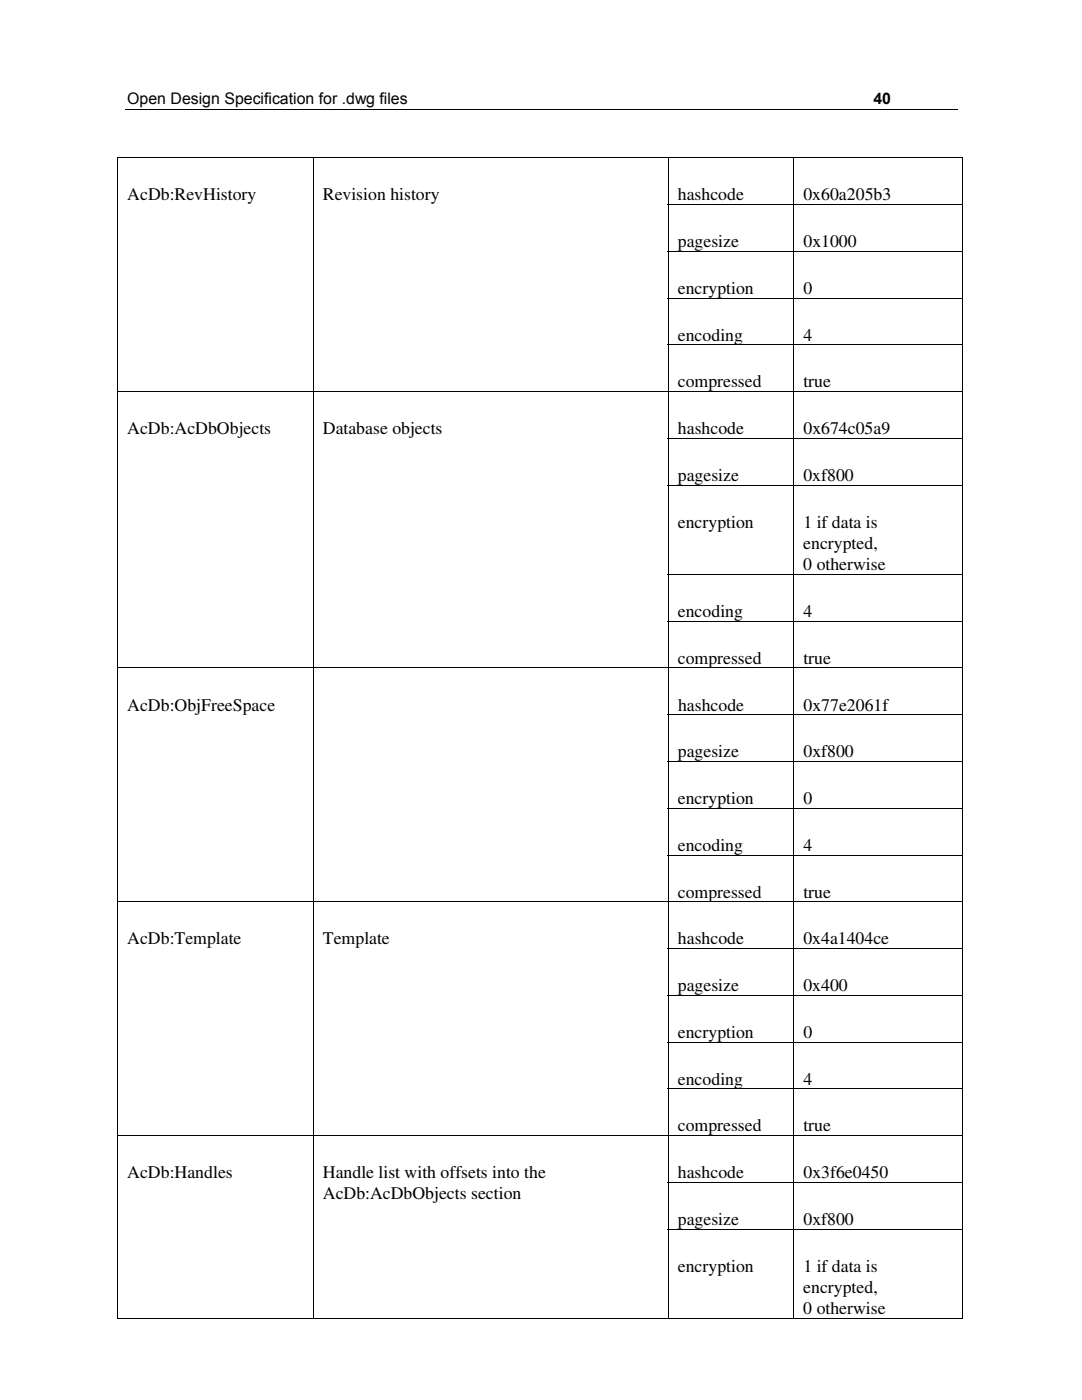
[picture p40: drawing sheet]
<svg xmlns="http://www.w3.org/2000/svg" width="216mm" height="279mm" viewBox="0 0 216 279" stroke-linecap="round" stroke-linejoin="round" font-family="sans-serif">
<defs><g id="words">
<g font-size="3.5">
<text x="25.4" y="40">AcDb:RevHistory</text>
<text x="64.4" y="40">Revision history</text>
<text x="135.3" y="40">hashcode</text>
<text x="160.3" y="40">0x60a205b3</text>
<text x="135.3" y="49.3">pagesize</text>
<text x="160.3" y="49.3">0x1000</text>
<text x="135.3" y="58.7">encryption</text>
<text x="160.3" y="58.7">0</text>
<text x="135.3" y="68">encoding</text>
<text x="160.3" y="68">4</text>
<text x="135.3" y="77.3">compressed</text>
<text x="160.3" y="77.3">true</text>
<text x="25.4" y="86.7">AcDb:AcDbObjects</text>
<text x="64.4" y="86.7">Database objects</text>
<text x="135.3" y="86.7">hashcode</text>
<text x="160.3" y="86.7">0x674c05a9</text>
<text x="135.3" y="96">pagesize</text>
<text x="160.3" y="96">0xf800</text>
<text x="135.3" y="105.3">encryption</text>
<text x="160.3" y="105.3">1 if data is</text>
<text x="160.3" y="109.6">encrypted,</text>
<text x="160.3" y="113.8">0 otherwise</text>
<text x="135.3" y="123.1">encoding</text>
<text x="160.3" y="123.1">4</text>
<text x="135.3" y="132.5">compressed</text>
<text x="160.3" y="132.5">true</text>
<text x="25.4" y="141.8">AcDb:ObjFreeSpace</text>
<text x="135.3" y="141.8">hashcode</text>
<text x="160.3" y="141.8">0x77e2061f</text>
<text x="135.3" y="151.1">pagesize</text>
<text x="160.3" y="151.1">0xf800</text>
<text x="135.3" y="160.5">encryption</text>
<text x="160.3" y="160.5">0</text>
<text x="135.3" y="169.8">encoding</text>
<text x="160.3" y="169.8">4</text>
<text x="135.3" y="179.1">compressed</text>
<text x="160.3" y="179.1">true</text>
<text x="25.4" y="188.5">AcDb:Template</text>
<text x="64.4" y="188.5">Template</text>
<text x="135.3" y="188.5">hashcode</text>
<text x="160.3" y="188.5">0x4a1404ce</text>
<text x="135.3" y="197.8">pagesize</text>
<text x="160.3" y="197.8">0x400</text>
<text x="135.3" y="207.1">encryption</text>
<text x="160.3" y="207.1">0</text>
<text x="135.3" y="216.5">encoding</text>
<text x="160.3" y="216.5">4</text>
<text x="135.3" y="225.8">compressed</text>
<text x="160.3" y="225.8">true</text>
<text x="25.4" y="235.1">AcDb:Handles</text>
<text x="64.4" y="235.1">Handle list with offsets into the</text>
<text x="64.4" y="239.4">AcDb:AcDbObjects section</text>
<text x="135.3" y="235.1">hashcode</text>
<text x="160.3" y="235.1">0x3f6e0450</text>
<text x="135.3" y="244.5">pagesize</text>
<text x="160.3" y="244.5">0xf800</text>
<text x="135.3" y="253.8">encryption</text>
<text x="160.3" y="253.8">1 if data is</text>
<text x="160.3" y="258">encrypted,</text>
<text x="160.3" y="262.3">0 otherwise</text>
</g>
<g font-size="3.2">
<text x="25.4" y="20.7">Open Design Specification for .dwg files</text>
<text x="174.3" y="20.7">40</text>
</g>
</g></defs>
<g fill="none" stroke="#000" stroke-width=".2">
<path d="M23.4 31.5h168.8M23.5 31.6v9.1M24.9 21.8h166.1M62.5 31.6v9.1M133.4 31.6v9.1M158.4 31.6v9.1M192.1 31.6v9.1M23.5 40.9v9.2M23.5 50.2v9.2M23.5 59.6v9.1M62.5 40.9v9.2M62.5 50.2v9.2"/>
<path d="M62.5 59.6v9.1M133.3 40.8h58.9M133.3 50.2h58.9M133.3 59.5h58.9M133.4 40.9v9.2M133.4 50.2v9.2M133.4 59.6v9.1M158.4 40.9v9.2M158.4 50.2v9.2M158.4 59.6v9.1M192.1 40.9v9.2M192.1 50.2v9.2"/>
<path d="M192.1 59.6v9.1M23.4 78.2h168.8M23.5 68.9v9.2M23.5 78.3v9.1M62.5 68.9v9.2M62.5 78.3v9.1M133.3 68.8h58.9M133.4 68.9v9.2M133.4 78.3v9.1M158.4 68.9v9.2M158.4 78.3v9.1M192.1 68.9v9.2"/>
<path d="M192.1 78.3v9.1M23.5 87.6v9.2M23.5 96.9v17.7M62.5 87.6v9.2M62.5 96.9v17.7M133.3 87.5h58.9M133.3 96.8h58.9M133.4 87.6v9.2M133.4 96.9v17.7M158.4 87.6v9.2M158.4 96.9v17.7M192.1 87.6v9.2"/>
<path d="M192.1 96.9v17.7M23.5 114.7v9.2M62.5 114.7v9.2M133.3 114.6h58.9M133.4 114.7v9.2M158.4 114.7v9.2M192.1 114.7v9.2M23.4 133.3h168.8M23.5 124.1v9.1M23.5 133.4v9.2M62.5 124.1v9.1M62.5 133.4v9.2"/>
<path d="M133.3 124h58.9M133.4 124.1v9.1M133.4 133.4v9.2M158.4 124.1v9.1M158.4 133.4v9.2M192.1 124.1v9.1M192.1 133.4v9.2M23.5 142.7v9.2M23.5 152.1v9.1M62.5 142.7v9.2M62.5 152.1v9.1M133.3 142.6h58.9"/>
<path d="M133.3 152h58.9M133.4 142.7v9.2M133.4 152.1v9.1M158.4 142.7v9.2M158.4 152.1v9.1M192.1 142.7v9.2M192.1 152.1v9.1M23.4 180h168.8M23.5 161.4v9.2M23.5 170.7v9.2M62.5 161.4v9.2M62.5 170.7v9.2"/>
<path d="M133.3 161.3h58.9M133.3 170.6h58.9M133.4 161.4v9.2M133.4 170.7v9.2M158.4 161.4v9.2M158.4 170.7v9.2M192.1 161.4v9.2M192.1 170.7v9.2M23.5 180.1v9.1M23.5 189.4v9.2M23.5 198.7v9.2M62.5 180.1v9.1"/>
<path d="M62.5 189.4v9.2M62.5 198.7v9.2M133.3 189.3h58.9M133.3 198.6h58.9M133.4 180.1v9.1M133.4 189.4v9.2M133.4 198.7v9.2M158.4 180.1v9.1M158.4 189.4v9.2M158.4 198.7v9.2M192.1 180.1v9.1M192.1 189.4v9.2"/>
<path d="M192.1 198.7v9.2M23.5 208.1v9.1M23.5 217.4v9.2M62.5 208.1v9.1M62.5 217.4v9.2M133.3 208h58.9M133.3 217.3h58.9M133.4 208.1v9.1M133.4 217.4v9.2M158.4 208.1v9.1M158.4 217.4v9.2M192.1 208.1v9.1"/>
<path d="M192.1 217.4v9.2M23.4 226.7h168.8M23.5 226.7v9.2M23.5 236.1v9.1M62.5 226.7v9.2M62.5 236.1v9.1M133.3 236h58.9M133.4 226.7v9.2M133.4 236.1v9.1M158.4 226.7v9.2M158.4 236.1v9.1M192.1 226.7v9.2"/>
<path d="M192.1 236.1v9.1M23.5 245.4v17.8M62.5 245.4v17.8M133.3 245.3h58.9M133.4 245.4v17.8M158.4 245.4v17.8M192.1 245.4v17.8M23.4 263.1h39M62.6 263.1h70.7M133.4 263.1h24.9M158.5 263.1h33.5"/>
</g>
<g fill="#000">
<path d="M23.4 31.4h.2v.2h-.2zM192 31.4h.2v.2h-.2zM23.4 40.7h.2v.2h-.2zM23.4 50.1h.2v.1h-.2zM23.4 59.4h.2v.2h-.2zM62.4 40.7h.2v.2h-.2zM62.4 50.1h.2v.1h-.2zM62.4 59.4h.2v.2h-.2zM23.4 68.7h.2v.2h-.2zM62.4 68.7h.2v.2h-.2zM23.4 87.4h.2v.2h-.2zM23.4 96.8h.2v.1h-.2z"/>
<path d="M62.4 87.4h.2v.2h-.2zM62.4 96.8h.2v.1h-.2zM23.4 114.6h.2v.1h-.2zM62.4 114.6h.2v.1h-.2zM23.4 123.9h.2v.2h-.2zM62.4 123.9h.2v.2h-.2zM23.4 142.6h.2v.1h-.2zM23.4 151.9h.2v.2h-.2zM62.4 142.6h.2v.1h-.2zM62.4 151.9h.2v.2h-.2zM23.4 161.2h.2v.2h-.2zM23.4 170.6h.2v.1h-.2z"/>
<path d="M62.4 161.2h.2v.2h-.2zM62.4 170.6h.2v.1h-.2zM23.4 189.2h.2v.2h-.2zM23.4 198.6h.2v.1h-.2zM62.4 189.2h.2v.2h-.2zM62.4 198.6h.2v.1h-.2zM23.4 207.9h.2v.2h-.2zM23.4 217.2h.2v.2h-.2zM62.4 207.9h.2v.2h-.2zM62.4 217.2h.2v.2h-.2zM23.4 235.9h.2v.2h-.2zM62.4 235.9h.2v.2h-.2z"/>
<path d="M23.4 245.2h.2v.2h-.2zM62.4 245.2h.2v.2h-.2zM192 263h.2v.2h-.2z"/>
</g>
<use href="#words"/>
</svg>
